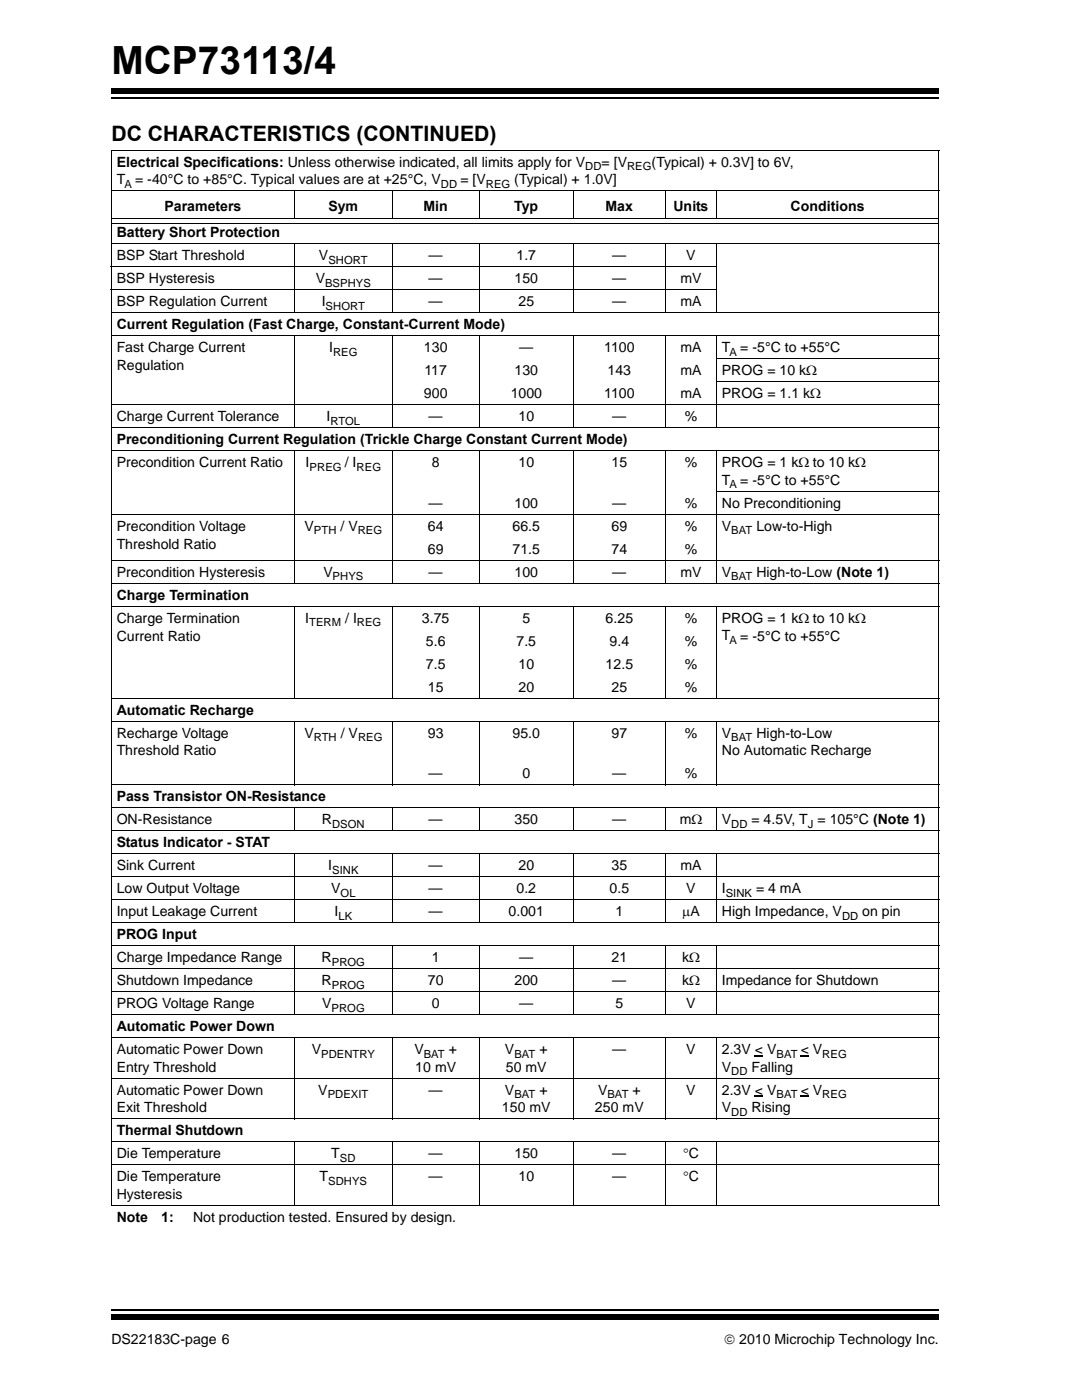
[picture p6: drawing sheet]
<svg xmlns="http://www.w3.org/2000/svg" width="216mm" height="279mm" viewBox="0 0 216 279" stroke-linecap="round" stroke-linejoin="round" font-family="sans-serif">
<defs><g id="words">
<text font-size="7.7" x="22.2" y="14.7">MCP73113/4</text>
<text font-size="4.2" x="22.2" y="28.2">DC CHARACTERISTICS (CONTINUED)</text>
<g font-size="2.8">
<text x="23.3" y="33.3">Electrical Specifications: Unless otherwise indicated, all limits apply for V</text>
<text x="120" y="33.3">= [V</text>
<text x="130" y="33.3">(Typical) + 0.3V] to 6V,</text>
<text x="23.3" y="36.8">T = -40°C to +85°C. Typical values are at +25°C, V</text>
<text x="91.9" y="36.8">= [V</text>
<text x="102.6" y="36.8">(Typical) + 1.0V]</text>
<text x="23.3" y="47.4">Battery Short Protection</text>
<text x="32.8" y="42.1">Parameters</text>
<text x="65.5" y="42.1">Sym</text>
<text x="84.5" y="42.1">Min</text>
<text x="102.6" y="42.1">Typ</text>
<text x="120.8" y="42.1">Max</text>
<text x="134.4" y="42.1">Units</text>
<text x="157.8" y="42.1">Conditions</text>
<text x="23.3" y="52">BSP Start Threshold</text>
<text x="63.6" y="52">V</text>
<text x="85.5" y="52">—</text>
<text x="103.1" y="52">1.7</text>
<text x="122.2" y="52">—</text>
<text x="136.9" y="52">V</text>
<text x="23.3" y="56.6">BSP Hysteresis</text>
<text x="63" y="56.6">V</text>
<text x="85.5" y="56.6">—</text>
<text x="102.7" y="56.6">150</text>
<text x="122.2" y="56.6">—</text>
<text x="135.8" y="56.6">mV</text>
<text x="23.3" y="61.2">BSP Regulation Current</text>
<text x="23.3" y="65.7">Current Regulation (Fast Charge, Constant-Current Mode)</text>
<text x="64.2" y="61.2">I</text>
<text x="85.5" y="61.2">—</text>
<text x="103.5" y="61.2">25</text>
<text x="122.2" y="61.2">—</text>
<text x="135.8" y="61.2">mA</text>
<text x="23.3" y="70.3">Fast Charge Current</text>
<text x="65.7" y="70.3">I</text>
<text x="84.6" y="70.3">130</text>
<text x="103.6" y="70.3">—</text>
<text x="120.6" y="70.3">1100</text>
<text x="135.8" y="70.3">mA</text>
<text x="144" y="70.3">T = -5°C to +55°C</text>
<text x="23.3" y="73.9">Regulation</text>
<text x="84.7" y="74.9">117</text>
<text x="102.7" y="74.9">130</text>
<text x="121.2" y="74.9">143</text>
<text x="135.8" y="74.9">mA</text>
<text x="144" y="74.9">PROG = 10 kΩ</text>
<text x="84.6" y="79.5">900</text>
<text x="101.9" y="79.5">1000</text>
<text x="120.6" y="79.5">1100</text>
<text x="135.8" y="79.5">mA</text>
<text x="144" y="79.5">PROG = 1.1 kΩ</text>
<text x="23.3" y="84.1">Charge Current Tolerance</text>
<text x="23.3" y="88.7">Preconditioning Current Regulation (Trickle Charge Constant Current Mode)</text>
<text x="65.1" y="84.1">I</text>
<text x="85.5" y="84.1">—</text>
<text x="103.5" y="84.1">10</text>
<text x="122.2" y="84.1">—</text>
<text x="136.6" y="84.1">%</text>
<text x="23.3" y="93.2">Precondition Current Ratio</text>
<text x="61" y="93.2">I</text>
<text x="68.8" y="93.2">/ I</text>
<text x="86.2" y="93.2">8</text>
<text x="103.5" y="93.2">10</text>
<text x="122" y="93.2">15</text>
<text x="136.6" y="93.2">%</text>
<text x="144" y="93.2">PROG = 1 kΩ to 10 kΩ</text>
<text x="85.5" y="101.4">—</text>
<text x="102.7" y="101.4">100</text>
<text x="122.2" y="101.4">—</text>
<text x="136.6" y="101.4">%</text>
<text x="144" y="101.4">No Preconditioning</text>
<text x="144" y="96.8">T = -5°C to +55°C</text>
<text x="23.3" y="105.9">Precondition Voltage</text>
<text x="60.8" y="105.9">V</text>
<text x="67.9" y="105.9">/ V</text>
<text x="85.4" y="105.9">64</text>
<text x="102.3" y="105.9">66.5</text>
<text x="122" y="105.9">69</text>
<text x="136.6" y="105.9">%</text>
<text x="144" y="105.9">V</text>
<text x="150.9" y="105.9">Low-to-High</text>
<text x="23.3" y="109.5">Threshold Ratio</text>
<text x="85.4" y="110.5">69</text>
<text x="102.3" y="110.5">71.5</text>
<text x="122" y="110.5">74</text>
<text x="136.6" y="110.5">%</text>
<text x="23.3" y="115.1">Precondition Hysteresis</text>
<text x="23.3" y="119.7">Charge Termination</text>
<text x="64.5" y="115.1">V</text>
<text x="85.5" y="115.1">—</text>
<text x="102.7" y="115.1">100</text>
<text x="122.2" y="115.1">—</text>
<text x="135.8" y="115.1">mV</text>
<text x="144" y="115.1">V</text>
<text x="150.9" y="115.1">High-to-Low (Note 1)</text>
<text x="23.3" y="124.3">Charge Termination</text>
<text x="60.9" y="124.3">I</text>
<text x="68.9" y="124.3">/ I</text>
<text x="84.2" y="124.3">3.75</text>
<text x="104.2" y="124.3">5</text>
<text x="120.8" y="124.3">6.25</text>
<text x="136.6" y="124.3">%</text>
<text x="144" y="124.3">PROG = 1 kΩ to 10 kΩ</text>
<text x="23.3" y="127.8">Current Ratio</text>
<text x="85" y="128.9">5.6</text>
<text x="103.1" y="128.9">7.5</text>
<text x="121.6" y="128.9">9.4</text>
<text x="136.6" y="128.9">%</text>
<text x="144" y="127.8">T = -5°C to +55°C</text>
<text x="85" y="133.5">7.5</text>
<text x="103.5" y="133.5">10</text>
<text x="120.8" y="133.5">12.5</text>
<text x="136.6" y="133.5">%</text>
<text x="23.3" y="142.6">Automatic Recharge</text>
<text x="85.4" y="138">15</text>
<text x="103.5" y="138">20</text>
<text x="122" y="138">25</text>
<text x="136.6" y="138">%</text>
<text x="23.3" y="147.2">Recharge Voltage</text>
<text x="60.7" y="147.2">V</text>
<text x="68" y="147.2">/ V</text>
<text x="85.4" y="147.2">93</text>
<text x="102.3" y="147.2">95.0</text>
<text x="122" y="147.2">97</text>
<text x="136.6" y="147.2">%</text>
<text x="144" y="147.2">V</text>
<text x="150.9" y="147.2">High-to-Low</text>
<text x="23.3" y="150.7">Threshold Ratio</text>
<text x="85.5" y="155.3">—</text>
<text x="104.2" y="155.3">0</text>
<text x="122.2" y="155.3">—</text>
<text x="136.6" y="155.3">%</text>
<text x="144" y="150.7">No Automatic Recharge</text>
<text x="23.3" y="159.9">Pass Transistor ON-Resistance</text>
<text x="23.3" y="164.5">ON-Resistance</text>
<text x="64.2" y="164.5">R</text>
<text x="85.5" y="164.5">—</text>
<text x="102.7" y="164.5">350</text>
<text x="122.2" y="164.5">—</text>
<text x="135.6" y="164.5">mΩ</text>
<text x="144" y="164.5">V</text>
<text x="149.9" y="164.5">= 4.5V, T = 105°C (Note 1)</text>
<text x="23.3" y="169.1">Status Indicator - STAT</text>
<text x="23.3" y="173.7">Sink Current</text>
<text x="65.5" y="173.7">I</text>
<text x="85.5" y="173.7">—</text>
<text x="103.5" y="173.7">20</text>
<text x="122" y="173.7">35</text>
<text x="135.8" y="173.7">mA</text>
<text x="23.3" y="178.3">Low Output Voltage</text>
<text x="66.1" y="178.3">V</text>
<text x="85.5" y="178.3">—</text>
<text x="103.1" y="178.3">0.2</text>
<text x="121.6" y="178.3">0.5</text>
<text x="136.9" y="178.3">V</text>
<text x="144" y="178.3">I</text>
<text x="150.9" y="178.3">= 4 mA</text>
<text x="23.3" y="182.9">Input Leakage Current</text>
<text x="66.7" y="182.9">I</text>
<text x="85.5" y="182.9">—</text>
<text x="101.5" y="182.9">0.001</text>
<text x="122.8" y="182.9">1</text>
<text x="136.1" y="182.9">μA</text>
<text x="144" y="182.9">High Impedance, V</text>
<text x="172.1" y="182.9">on pin</text>
<text x="23.3" y="187.5">PROG Input</text>
<text x="23.3" y="192">Charge Impedance Range</text>
<text x="23.3" y="196.6">Shutdown Impedance</text>
<text x="64.2" y="192">R</text>
<text x="64.2" y="196.6">R</text>
<text x="85.4" y="196.6">70</text>
<text x="86.2" y="192">1</text>
<text x="102.7" y="196.6">200</text>
<text x="103.6" y="192">—</text>
<text x="122" y="192">21</text>
<text x="122.2" y="196.6">—</text>
<text x="136.1" y="196.6">kΩ</text>
<text x="136.1" y="192">kΩ</text>
<text x="144" y="196.6">Impedance for Shutdown</text>
<text x="23.3" y="201.2">PROG Voltage Range</text>
<text x="64.3" y="201.2">V</text>
<text x="86.2" y="201.2">0</text>
<text x="103.6" y="201.2">—</text>
<text x="122.8" y="201.2">5</text>
<text x="136.9" y="201.2">V</text>
<text x="23.3" y="205.8">Automatic Power Down</text>
<text x="23.3" y="210.4">Automatic Power Down</text>
<text x="23.3" y="213.9">Entry Threshold</text>
<text x="62.2" y="210.4">V</text>
<text x="82.7" y="210.4">V</text>
<text x="82.9" y="213.9">10 mV</text>
<text x="89.6" y="210.4">+</text>
<text x="100.8" y="210.4">V</text>
<text x="100.9" y="213.9">50 mV</text>
<text x="107.6" y="210.4">+</text>
<text x="122.2" y="210.4">—</text>
<text x="136.9" y="210.4">V</text>
<text x="144" y="213.9">V</text>
<text x="144" y="210.4">2.3V &lt; V</text>
<text x="149.9" y="213.9">Falling</text>
<text x="159.8" y="210.4">&lt; V</text>
<text x="23.3" y="218.5">Automatic Power Down</text>
<text x="63.5" y="218.5">V</text>
<text x="85.5" y="218.5">—</text>
<text x="100.8" y="218.5">V</text>
<text x="107.6" y="218.5">+</text>
<text x="119.3" y="218.5">V</text>
<text x="126.2" y="218.5">+</text>
<text x="136.9" y="218.5">V</text>
<text x="144" y="218.5">2.3V &lt; V</text>
<text x="159.8" y="218.5">&lt; V</text>
<text x="23.3" y="222">Exit Threshold</text>
<text x="23.3" y="226.6">Thermal Shutdown</text>
<text x="100.2" y="222">150 mV</text>
<text x="118.7" y="222">250 mV</text>
<text x="144" y="222">V</text>
<text x="149.9" y="222">Rising</text>
<text x="23.3" y="231.2">Die Temperature</text>
<text x="66.1" y="231.2">T</text>
<text x="85.5" y="231.2">—</text>
<text x="102.7" y="231.2">150</text>
<text x="122.2" y="231.2">—</text>
<text x="136.3" y="231.2">°C</text>
<text x="23.3" y="235.8">Die Temperature</text>
<text x="23.3" y="239.3">Hysteresis</text>
<text x="63.8" y="235.8">T</text>
<text x="85.5" y="235.8">—</text>
<text x="103.5" y="235.8">10</text>
<text x="122.2" y="235.8">—</text>
<text x="136.3" y="235.8">°C</text>
<text x="23.3" y="243.9">Note</text>
<text x="32.2" y="243.9">1:</text>
<text x="38.5" y="243.9">Not production tested. Ensured by design.</text>
<text x="22.2" y="268.1">DS22183C-page 6</text>
<text x="144.5" y="268.1">© 2010 Microchip Technology Inc.</text>
</g>
<g font-size="2.2">
<text x="116.8" y="34">DD</text>
<text x="125.1" y="34">REG</text>
<text x="24.8" y="37.5">A</text>
<text x="88" y="37.5">DD</text>
<text x="97" y="37.5">REG</text>
<text x="65.5" y="52.7">SHORT</text>
<text x="64.9" y="57.3">BSPHYS</text>
<text x="65" y="61.8">SHORT</text>
<text x="66.5" y="71">REG</text>
<text x="145.6" y="71">A</text>
<text x="65.9" y="84.8">RTOL</text>
<text x="61.8" y="94">PREG</text>
<text x="71.2" y="94">REG</text>
<text x="145.6" y="97.5">A</text>
<text x="62.7" y="106.7">PTH</text>
<text x="71.4" y="106.7">REG</text>
<text x="145.9" y="106.7">BAT</text>
<text x="66.4" y="115.8">PHYS</text>
<text x="145.9" y="115.8">BAT</text>
<text x="61.7" y="125">TERM</text>
<text x="71.2" y="125">REG</text>
<text x="145.6" y="128.5">A</text>
<text x="62.6" y="147.9">RTH</text>
<text x="71.4" y="147.9">REG</text>
<text x="145.9" y="147.9">BAT</text>
<text x="66.3" y="165.2">DSON</text>
<text x="145.9" y="165.2">DD</text>
<text x="161.2" y="165.2">J</text>
<text x="66.3" y="174.4">SINK</text>
<text x="68" y="179">OL</text>
<text x="144.8" y="179">SINK</text>
<text x="67.5" y="183.6">LK</text>
<text x="168" y="183.6">DD</text>
<text x="66.2" y="192.7">PROG</text>
<text x="66.2" y="197.3">PROG</text>
<text x="66.1" y="201.9">PROG</text>
<text x="64.1" y="211.1">PDENTRY</text>
<text x="84.6" y="211.1">BAT</text>
<text x="102.6" y="211.1">BAT</text>
<text x="145.9" y="214.6">DD</text>
<text x="154.9" y="211.1">BAT</text>
<text x="164.1" y="211.1">REG</text>
<text x="65.4" y="219.2">PDEXIT</text>
<text x="102.6" y="219.2">BAT</text>
<text x="121.2" y="219.2">BAT</text>
<text x="154.9" y="219.2">BAT</text>
<text x="164.1" y="219.2">REG</text>
<text x="145.9" y="222.7">DD</text>
<text x="67.8" y="231.9">SD</text>
<text x="65.5" y="236.5">SDHYS</text>
</g>
</g></defs>
<path d="M22.2 19.6h165.1" fill="none" stroke="#000" stroke-width=".36"/>
<path d="M22.2 17.7h165.1v1h-165.1z" fill="#000"/>
<path d="M22.2 260.3h165.1v6h-165.1z" fill="#fff"/>
<path d="M22.2 261.4h165.1" fill="none" stroke="#000" stroke-width=".36"/>
<path d="M150.6 210.6h1.7v.2h-1.7zM150.6 218.7h1.7v.2h-1.7zM159.8 210.6h1.6v.2h-1.6zM159.8 218.7h1.6v.2h-1.6zM22.2 262.4h165.1v1h-165.1z" fill="#000"/>
<g fill="none" stroke="#000" stroke-width=".2">
<path d="M22.1 30h165.3M22.1 38.1h165.3M22.2 30.1v210.4M58.8 38v5.6M78.2 38v5.6M95.7 38v5.6M114.4 38v5.6M132.8 38v5.6M143 38v5.6M187.3 30.1v210.4M22.1 48.7h165.3M22.1 53.3h121"/>
<path d="M22.1 57.8h121M22.3 43.6h164.9M22.3 44.5h164.9M58.8 48.6v13.9M78.2 48.6v13.9M95.7 48.6v13.9M114.4 48.6v13.9M132.8 48.6v13.9M143 48.6v13.9M22.1 62.4h165.3M22.1 67h165.3M58.8 66.9v18.5"/>
<path d="M78.2 66.9v18.5M95.7 66.9v18.5M114.4 66.9v18.5M132.8 66.9v18.5M142.9 71.6h44.5M142.9 76.2h44.5M143 66.9v18.5M22.1 80.8h165.3M22.1 85.4h165.3M22.1 90h165.3M58.8 89.9v26.6M78.2 89.9v26.6"/>
<path d="M95.7 89.9v26.6M114.4 89.9v26.6M132.8 89.9v26.6M142.9 98.1h44.5M143 89.9v26.6M22.1 102.7h165.3M22.1 111.8h165.3M22.1 116.4h165.3M22.1 121h165.3M22.1 139.3h165.3M58.8 120.9v18.5M78.2 120.9v18.5"/>
<path d="M95.7 120.9v18.5M114.4 120.9v18.5M132.8 120.9v18.5M143 120.9v18.5M22.1 143.9h165.3M22.1 156.6h165.3M58.8 143.8v12.9M78.2 143.8v12.9M95.7 143.8v12.9M114.4 143.8v12.9M132.8 143.8v12.9M143 143.8v12.9"/>
<path d="M22.1 161.2h165.3M22.1 165.8h165.3M22.1 170.4h165.3M22.1 175h165.3M22.1 179.6h165.3M58.8 161.1v4.8M58.8 170.3v13.9M78.2 161.1v4.8M78.2 170.3v13.9M95.7 161.1v4.8M95.7 170.3v13.9M114.4 161.1v4.8"/>
<path d="M114.4 170.3v13.9M132.8 161.1v4.8M132.8 170.3v13.9M143 161.1v4.8M143 170.3v13.9M22.1 184.1h165.3M22.1 188.7h165.3M22.1 193.3h165.3M22.1 197.9h165.3M58.8 188.7v13.9M78.2 188.7v13.9M95.7 188.7v13.9"/>
<path d="M114.4 188.7v13.9M132.8 188.7v13.9M143 188.7v13.9M22.1 202.5h165.3M22.1 207.1h165.3M22.1 215.2h165.3M58.8 207v16.4M78.2 207v16.4M95.7 207v16.4M114.4 207v16.4M132.8 207v16.4M143 207v16.4"/>
<path d="M22.1 223.3h165.3M22.1 227.9h165.3M22.1 232.5h165.3M58.8 227.8v12.9M78.2 227.8v12.9M95.7 227.8v12.9M114.4 227.8v12.9M132.8 227.8v12.9M143 227.8v12.9M22.1 240.6h165.3"/>
</g>
<use href="#words"/>
</svg>
